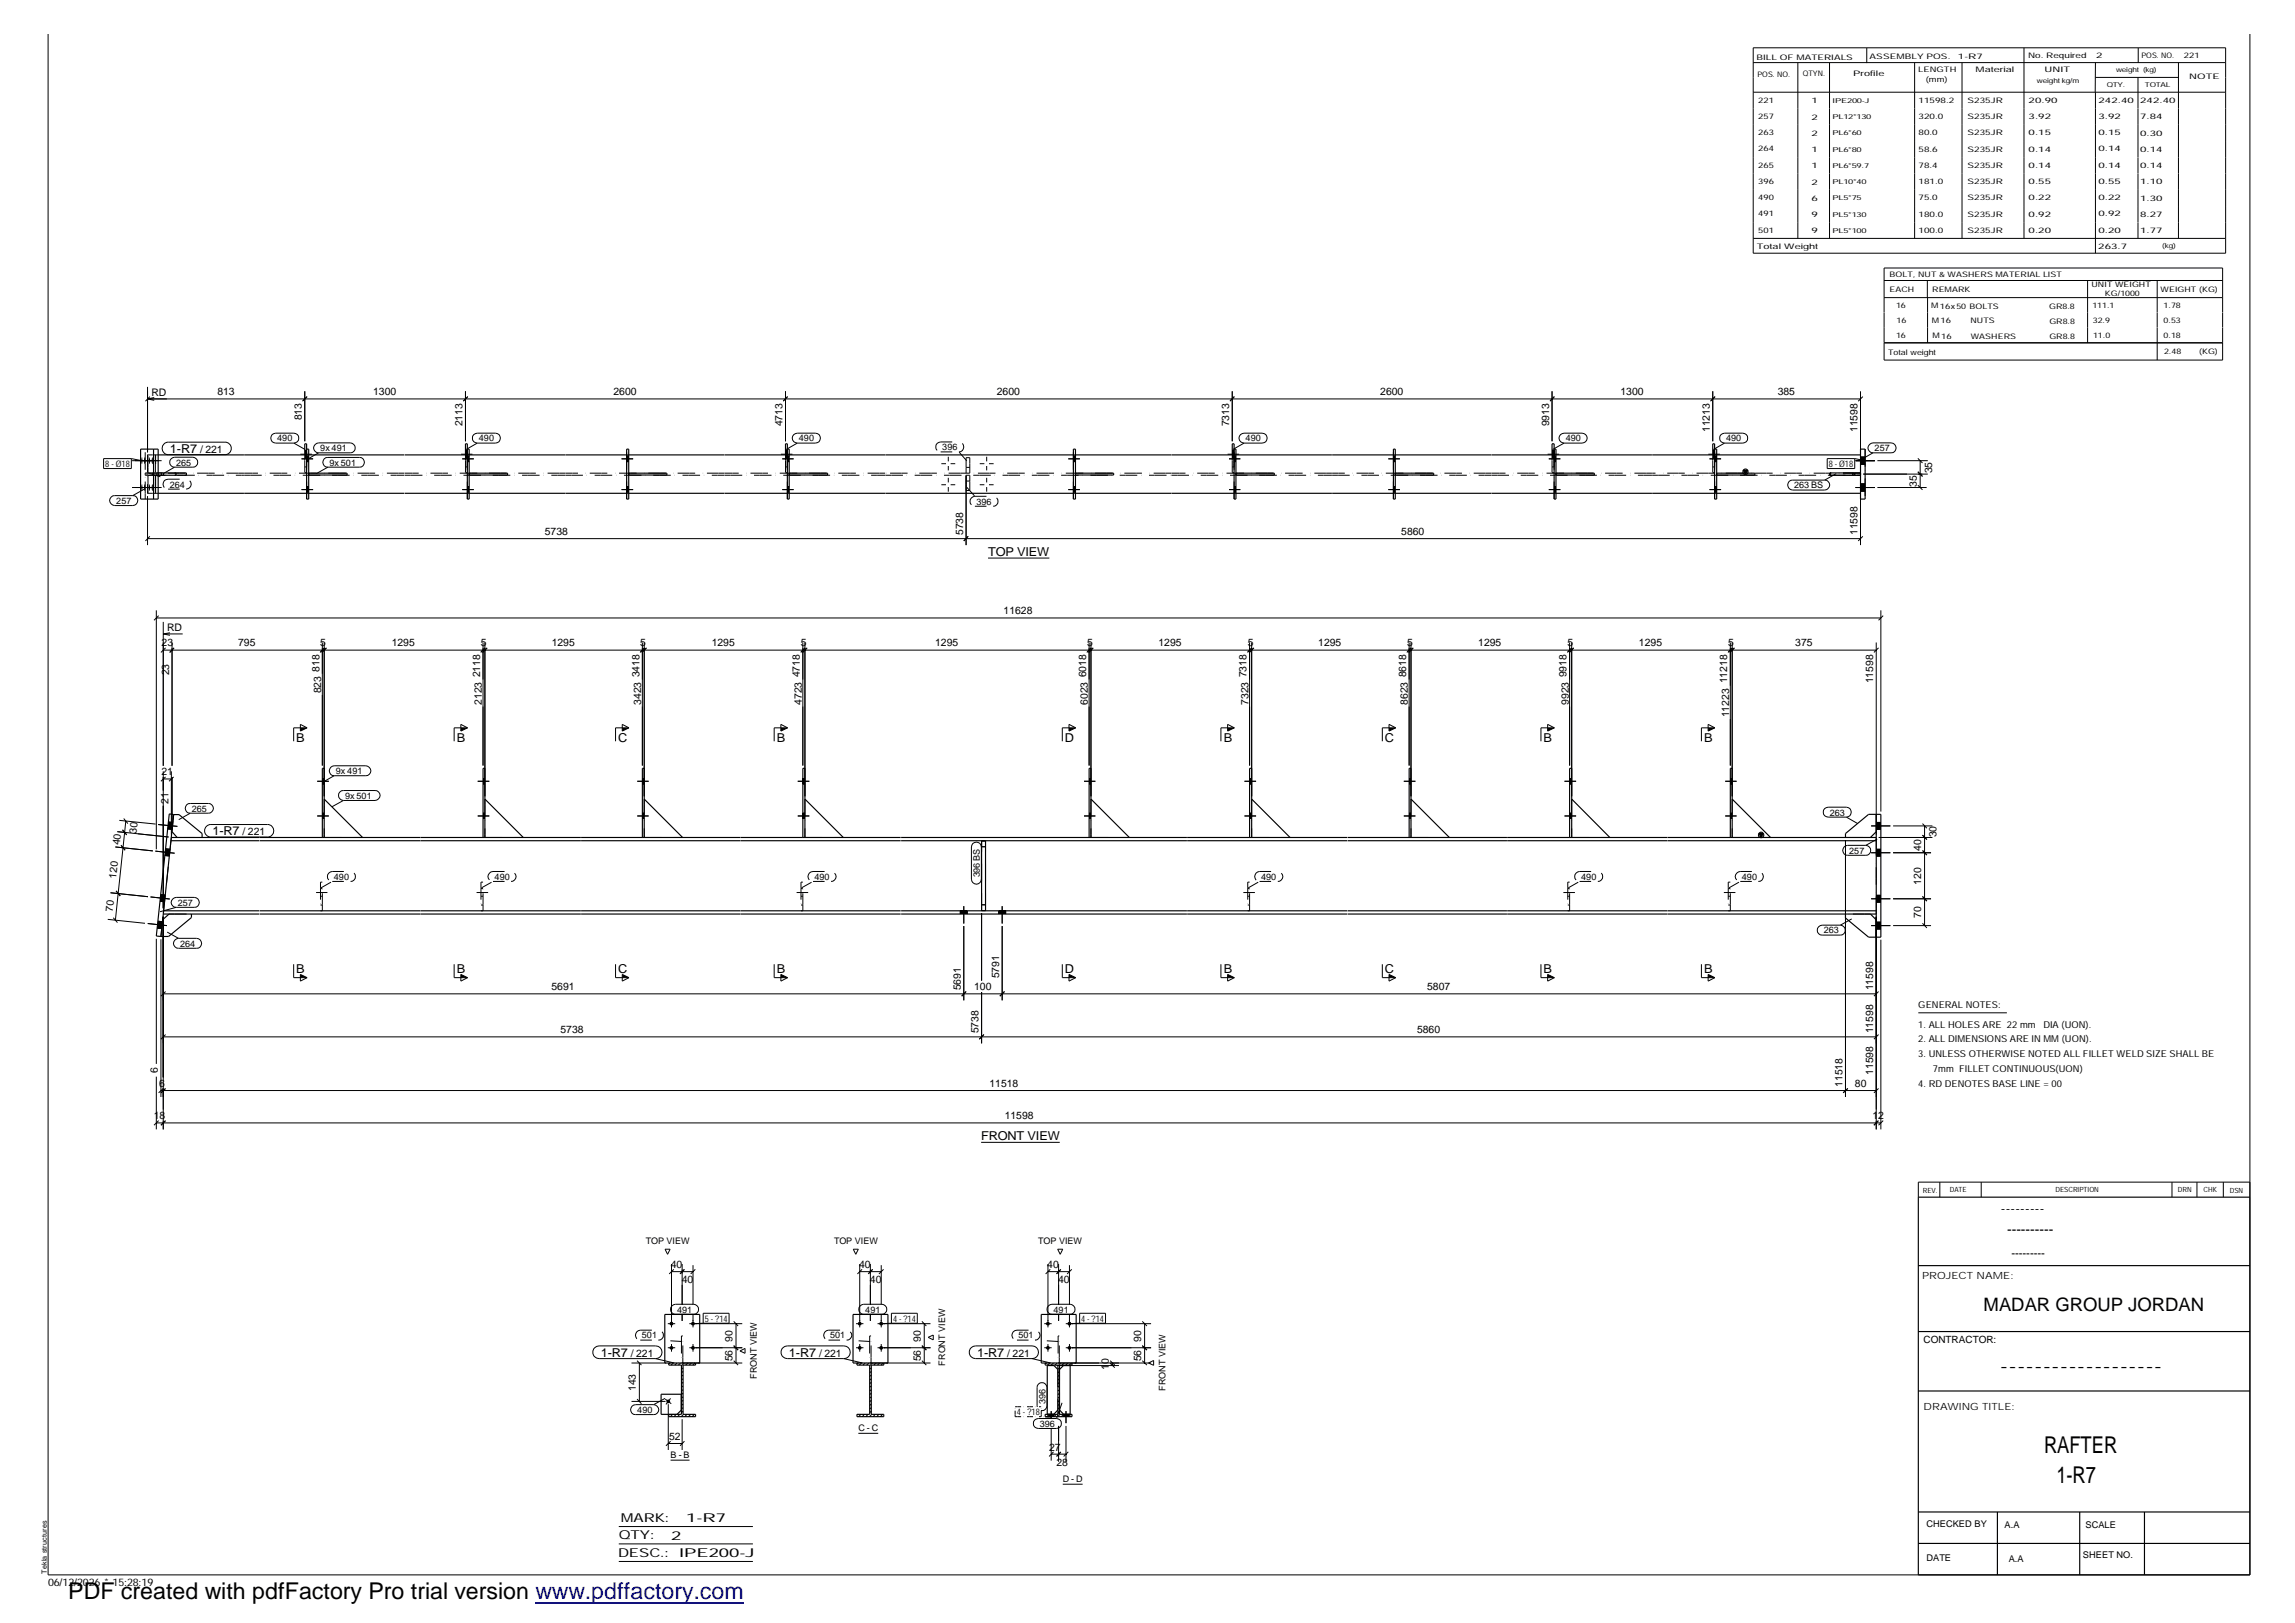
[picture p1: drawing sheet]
<svg xmlns="http://www.w3.org/2000/svg" width="420mm" height="297mm" viewBox="0 0 420 297" stroke-linecap="round" stroke-linejoin="round" font-family="sans-serif">
<defs><g id="words">
<g font-size="4.2">
<text x="374.2" y="265.9">RAFTER</text>
<text x="376.5" y="271.4">1-R7</text>
<text x="12.5" y="292.7">PDF created with pdfFactory Pro trial version www.pdffactory.com</text>
</g>
<text font-size="3.4" x="363.1" y="239.9">MADAR GROUP JORDAN</text>
<g font-size="2.5">
<text x="366.3" y="222.1">---------</text>
<text x="367.5" y="225.9">----------</text>
<text x="366.1" y="250.9">-------------------</text>
</g>
<g font-size="2.2">
<text x="31.1" y="82.9">1-R7</text>
<text x="180.9" y="101.8">TOP VIEW</text>
<text x="54.2" y="135.8">B</text>
<text x="83.7" y="135.8">B</text>
<text x="113.2" y="135.8">C</text>
<text x="142.2" y="135.8">B</text>
<text x="194.9" y="135.8">D</text>
<text x="224" y="135.8">B</text>
<text x="253.5" y="135.8">C</text>
<text x="282.6" y="135.8">B</text>
<text x="312" y="135.8">B</text>
<text x="38.9" y="152.9">1-R7</text>
<text x="54.2" y="178.1">B</text>
<text x="83.7" y="178.1">B</text>
<text x="113.2" y="178.1">C</text>
<text x="142.2" y="178.1">B</text>
<text x="194.9" y="178.1">D</text>
<text x="224" y="178.1">B</text>
<text x="253.5" y="178.1">C</text>
<text x="282.6" y="178.1">B</text>
<text x="312" y="178.1">B</text>
<text x="179.6" y="208.7">FRONT VIEW</text>
<text x="110" y="248.4">1-R7</text>
<text x="144.4" y="248.4">1-R7</text>
<text x="178.9" y="248.4">1-R7</text>
<text x="113.3" y="281.8">QTY:</text>
<text x="113.7" y="278.6">MARK:</text>
<text x="122.9" y="281.8">2</text>
<text x="125.6" y="278.6">1-R7</text>
<text x="113.2" y="285">DESC.:</text>
<text x="124.3" y="284.9">IPE200-J</text>
</g>
<text font-size="2.1" x="368.3" y="230.1">---------</text>
<g font-size="1.9">
<text x="27.7" y="72.4">RD</text>
<text x="39.8" y="72.3">813</text>
<text x="55.2" y="76.9" transform="rotate(-90 55.2 76.9)">813</text>
<text x="68.3" y="72.3">1300</text>
<text x="112.3" y="72.3">2600</text>
<text x="182.5" y="72.3">2600</text>
<text x="252.7" y="72.3">2600</text>
<text x="296.7" y="72.3">1300</text>
<text x="325.5" y="72.3">385</text>
<text x="36.6" y="82.9">/ 221</text>
<text x="84.7" y="78" transform="rotate(-90 84.7 78)">2113</text>
<text x="143.3" y="78" transform="rotate(-90 143.3 78)">4713</text>
<text x="225" y="78" transform="rotate(-90 225 78)">7313</text>
<text x="283.6" y="78" transform="rotate(-90 283.6 78)">9913</text>
<text x="313" y="79.1" transform="rotate(-90 313 79.1)">11213</text>
<text x="340.1" y="79.1" transform="rotate(-90 340.1 79.1)">11598</text>
<text x="350.9" y="89.1" transform="rotate(-90 350.9 89.1)">35</text>
<text x="353.7" y="86.6" transform="rotate(-90 353.7 86.6)">35</text>
<text x="99.7" y="97.9">5738</text>
<text x="176.3" y="97.9" transform="rotate(-90 176.3 97.9)">5738</text>
<text x="256.5" y="97.9">5860</text>
<text x="340.1" y="97.9" transform="rotate(-90 340.1 97.9)">11598</text>
<text x="183.7" y="112.4">11628</text>
<text x="29.6" y="118.3">23</text>
<text x="30.6" y="115.4">RD</text>
<text x="43.6" y="118.3">795</text>
<text x="58.6" y="118.3">5</text>
<text x="71.7" y="118.3">1295</text>
<text x="88.1" y="118.3">5</text>
<text x="101" y="118.3">1295</text>
<text x="117.2" y="118.3">5</text>
<text x="130.3" y="118.3">1295</text>
<text x="146.6" y="118.3">5</text>
<text x="171.2" y="118.3">1295</text>
<text x="199" y="118.3">5</text>
<text x="212.1" y="118.3">1295</text>
<text x="228.4" y="118.3">5</text>
<text x="241.3" y="118.3">1295</text>
<text x="257.6" y="118.3">5</text>
<text x="270.6" y="118.3">1295</text>
<text x="287" y="118.3">5</text>
<text x="300.1" y="118.3">1295</text>
<text x="316.4" y="118.3">5</text>
<text x="328.7" y="118.3">375</text>
<text x="30.9" y="123.6" transform="rotate(-90 30.9 123.6)">23</text>
<text x="58.5" y="122.9" transform="rotate(-90 58.5 122.9)">818</text>
<text x="87.9" y="124" transform="rotate(-90 87.9 124)">2118</text>
<text x="117.1" y="124" transform="rotate(-90 117.1 124)">3418</text>
<text x="146.4" y="124" transform="rotate(-90 146.4 124)">4718</text>
<text x="198.8" y="124" transform="rotate(-90 198.8 124)">6018</text>
<text x="228.2" y="124" transform="rotate(-90 228.2 124)">7318</text>
<text x="257.4" y="124" transform="rotate(-90 257.4 124)">8618</text>
<text x="286.8" y="124" transform="rotate(-90 286.8 124)">9918</text>
<text x="316.2" y="125.1" transform="rotate(-90 316.2 125.1)">11218</text>
<text x="342.9" y="125.1" transform="rotate(-90 342.9 125.1)">11598</text>
<text x="58.8" y="126.9" transform="rotate(-90 58.8 126.9)">823</text>
<text x="88.2" y="129" transform="rotate(-90 88.2 129)">2123</text>
<text x="117.4" y="129" transform="rotate(-90 117.4 129)">3423</text>
<text x="146.8" y="129" transform="rotate(-90 146.8 129)">4723</text>
<text x="199.2" y="129" transform="rotate(-90 199.2 129)">6023</text>
<text x="228.6" y="129" transform="rotate(-90 228.6 129)">7323</text>
<text x="257.8" y="129" transform="rotate(-90 257.8 129)">8623</text>
<text x="287.2" y="129" transform="rotate(-90 287.2 129)">9923</text>
<text x="316.6" y="131.3" transform="rotate(-90 316.6 131.3)">11223</text>
<text x="29.5" y="141.9">21</text>
<text x="30.8" y="147.2" transform="rotate(-90 30.8 147.2)">21</text>
<text x="21.9" y="154.7" transform="rotate(-84 21.9 154.7)">40</text>
<text x="25" y="152.6" transform="rotate(-84 25 152.6)">30</text>
<text x="44.4" y="152.9">/ 221</text>
<text x="351.7" y="155.8" transform="rotate(-90 351.7 155.8)">40</text>
<text x="354.5" y="153.3" transform="rotate(-90 354.5 153.3)">30</text>
<text x="21.3" y="160.9" transform="rotate(-84 21.3 160.9)">120</text>
<text x="351.7" y="161.9" transform="rotate(-90 351.7 161.9)">120</text>
<text x="20.7" y="166.9" transform="rotate(-84 20.7 166.9)">70</text>
<text x="351.7" y="168" transform="rotate(-90 351.7 168)">70</text>
<text x="182.9" y="179.1" transform="rotate(-90 182.9 179.1)">5791</text>
<text x="101" y="181.3">5691</text>
<text x="175.9" y="181.3" transform="rotate(-90 175.9 181.3)">5691</text>
<text x="178.4" y="181.3">100</text>
<text x="261.3" y="181.3">5807</text>
<text x="342.9" y="181.3" transform="rotate(-90 342.9 181.3)">11598</text>
<text x="102.6" y="189.1">5738</text>
<text x="179.2" y="189.1" transform="rotate(-90 179.2 189.1)">5738</text>
<text x="259.4" y="189.1">5860</text>
<text x="342.9" y="189.1" transform="rotate(-90 342.9 189.1)">11598</text>
<text x="28.9" y="196.4" transform="rotate(-90 28.9 196.4)">6</text>
<text x="342.9" y="196.8" transform="rotate(-90 342.9 196.8)">11598</text>
<text x="29.1" y="199">6</text>
<text x="181.1" y="199">11518</text>
<text x="337.3" y="199" transform="rotate(-90 337.3 199)">11518</text>
<text x="339.6" y="199">80</text>
<text x="28.2" y="204.8">18</text>
<text x="183.9" y="204.8">11598</text>
<text x="342.8" y="204.8">12</text>
<text x="122.8" y="232.1">40</text>
<text x="157.3" y="232.1">40</text>
<text x="191.7" y="232.1">40</text>
<text x="124.8" y="234.9">40</text>
<text x="159.3" y="234.9">40</text>
<text x="193.7" y="234.9">40</text>
<text x="134.1" y="245.6" transform="rotate(-90 134.1 245.6)">90</text>
<text x="168.6" y="245.6" transform="rotate(-90 168.6 245.6)">90</text>
<text x="208.9" y="245.6" transform="rotate(-90 208.9 245.6)">90</text>
<text x="115.5" y="248.4">/ 221</text>
<text x="134.1" y="249.2" transform="rotate(-90 134.1 249.2)">56</text>
<text x="149.9" y="248.4">/ 221</text>
<text x="168.6" y="249.2" transform="rotate(-90 168.6 249.2)">56</text>
<text x="184.4" y="248.4">/ 221</text>
<text x="203" y="250.8" transform="rotate(-90 203 250.8)">10</text>
<text x="208.9" y="249.2" transform="rotate(-90 208.9 249.2)">56</text>
<text x="116.4" y="254.6" transform="rotate(-90 116.4 254.6)">143</text>
<text x="122.5" y="263.5">52</text>
<text x="192.1" y="265.5">27</text>
<text x="193.4" y="268.3">28</text>
<text x="8.8" y="290.2">06/12/2026 * 15:28:19</text>
</g>
<g font-size="1.8">
<text x="351.9" y="234.1">PROJECT NAME:</text>
<text x="352.2" y="245.8">CONTRACTOR:</text>
<text x="352.2" y="258.1">DRAWING TITLE:</text>
</g>
<g font-size="1.7">
<text x="50.8" y="80.8">490</text>
<text x="58.6" y="82.6">9x 491</text>
<text x="87.7" y="80.8">490</text>
<text x="146.3" y="80.8">490</text>
<text x="172.5" y="82.4">396</text>
<text x="228" y="80.8">490</text>
<text x="286.6" y="80.8">490</text>
<text x="316" y="80.8">490</text>
<text x="343.2" y="82.6">257</text>
<text x="19.3" y="85.5">8- Ø18</text>
<text x="31.1" y="89.2">264</text>
<text x="32.3" y="85.2">265</text>
<text x="60.3" y="85.2">9x 501</text>
<text x="328.5" y="89.4">263 BS</text>
<text x="334.8" y="85.5">8- Ø18</text>
<text x="21.3" y="92.2">257</text>
<text x="178.8" y="92.4">396</text>
<text x="61.5" y="141.7">9x 491</text>
<text x="35.1" y="148.6">265</text>
<text x="63.2" y="146.2">9x 501</text>
<text x="335" y="149.3">263</text>
<text x="61.1" y="161">490</text>
<text x="90.6" y="161">490</text>
<text x="149.1" y="161">490</text>
<text x="179.4" y="160.6" transform="rotate(-90 179.4 160.6)">396 BS</text>
<text x="230.9" y="161">490</text>
<text x="289.5" y="161">490</text>
<text x="318.9" y="161">490</text>
<text x="338.5" y="156.2">257</text>
<text x="32.6" y="165.8">257</text>
<text x="33" y="173.3">264</text>
<text x="333.9" y="170.8">263</text>
<text x="351.2" y="184.6">GENERAL NOTES:</text>
<text x="351.2" y="190.8">2. ALL DIMENSIONS ARE IN MM(UON).</text>
<text x="351.2" y="188.1">1. ALL HOLES ARE 22 mm</text>
<text x="374.1" y="188.1">DIA (UON).</text>
<text x="351.2" y="193.5">3. UNLESS OTHERWISE NOTED ALL FILLET WELD SIZE SHALL BE</text>
<text x="353.9" y="196.2">7mm FILLET CONTINUOUS(UON)</text>
<text x="351.2" y="198.9">4. RD DENOTES BASE LINE = 00</text>
<text x="118.2" y="227.7">TOP VIEW</text>
<text x="152.7" y="227.7">TOP VIEW</text>
<text x="190.1" y="227.7">TOP VIEW</text>
<text x="117.5" y="245">501</text>
<text x="124" y="240.2">491</text>
<text x="129" y="241.9">5- ?14</text>
<text x="152" y="245">501</text>
<text x="158.4" y="240.2">491</text>
<text x="163.5" y="241.9">4- ?14</text>
<text x="186.4" y="245">501</text>
<text x="192.9" y="240.2">491</text>
<text x="198" y="241.9">4- ?14</text>
<text x="173" y="249.9" transform="rotate(-90 173 249.9)">FRONT VIEW</text>
<text x="138.6" y="252.4" transform="rotate(-90 138.6 252.4)">FRONT VIEW</text>
<text x="191.4" y="257" transform="rotate(-90 191.4 257)">396</text>
<text x="213.4" y="254.6" transform="rotate(-90 213.4 254.6)">FRONT VIEW</text>
<text x="116.7" y="258.6">490</text>
<text x="157.1" y="262">C - C</text>
<text x="186.1" y="259">4- ?18</text>
<text x="190.4" y="261.1">396</text>
<text x="122.8" y="266.9">B - B</text>
<text x="194.6" y="271.3">D - D</text>
<text x="352.7" y="279.5">CHECKED BY</text>
<text x="367" y="279.6">A.A</text>
<text x="381.8" y="279.7">SCALE</text>
<text x="352.7" y="285.7">DATE</text>
<text x="367.7" y="285.9">A.A</text>
<text x="381.3" y="285.1">SHEET NO.</text>
</g>
<g font-size="1.4">
<text x="321.6" y="10.9">BILL OF MATERIALS</text>
<text x="342.3" y="10.7">ASSEMBLY POS.</text>
<text x="358.4" y="10.7">1-R7</text>
<text x="371.3" y="10.6">No. Required</text>
<text x="383.8" y="10.6">2</text>
<text x="392" y="10.6">POS. NO.</text>
<text x="399.8" y="10.7">221</text>
<text x="321.7" y="14">POS. NO.</text>
<text x="330" y="14">QTYN.</text>
<text x="339.3" y="13.8">Profile</text>
<text x="351.2" y="13.2">LENGTH</text>
<text x="352.6" y="15">(mm)</text>
<text x="361.7" y="13.2">Material</text>
<text x="374.3" y="13.2">UNIT</text>
<text x="400.8" y="14.4">NOTE</text>
<text x="321.9" y="18.8">221</text>
<text x="321.9" y="21.7">257</text>
<text x="331.6" y="18.9">1</text>
<text x="331.6" y="21.9">2</text>
<text x="351.2" y="18.8">11598.2</text>
<text x="351.2" y="21.8">320.0</text>
<text x="360.2" y="18.8">S235JR</text>
<text x="360.2" y="21.8">S235JR</text>
<text x="371.4" y="18.9">20.90</text>
<text x="371.4" y="21.8">3.92</text>
<text x="384.2" y="18.8">242.40</text>
<text x="384.2" y="21.8">3.92</text>
<text x="391.8" y="18.9">242.40</text>
<text x="391.8" y="21.8">7.84</text>
<text x="321.9" y="24.8">263</text>
<text x="321.9" y="27.7">264</text>
<text x="331.6" y="24.8">2</text>
<text x="331.6" y="27.8">1</text>
<text x="351.2" y="24.8">80.0</text>
<text x="351.2" y="27.8">58.6</text>
<text x="360.2" y="24.8">S235JR</text>
<text x="360.2" y="27.8">S235JR</text>
<text x="371.4" y="24.8">0.15</text>
<text x="371.4" y="27.8">0.14</text>
<text x="384.2" y="24.8">0.15</text>
<text x="384.2" y="27.7">0.14</text>
<text x="391.8" y="24.8">0.30</text>
<text x="391.8" y="27.8">0.14</text>
<text x="321.9" y="30.7">265</text>
<text x="321.9" y="33.6">396</text>
<text x="331.6" y="30.8">1</text>
<text x="331.6" y="33.8">2</text>
<text x="351.2" y="30.7">78.4</text>
<text x="351.2" y="33.7">181.0</text>
<text x="360.2" y="30.7">S235JR</text>
<text x="360.2" y="33.7">S235JR</text>
<text x="371.4" y="30.8">0.14</text>
<text x="371.4" y="33.7">0.55</text>
<text x="384.2" y="30.7">0.14</text>
<text x="384.2" y="33.7">0.55</text>
<text x="391.8" y="30.8">0.14</text>
<text x="391.8" y="33.7">1.10</text>
<text x="321.9" y="36.6">490</text>
<text x="321.9" y="39.6">491</text>
<text x="331.6" y="36.7">6</text>
<text x="331.6" y="39.7">9</text>
<text x="351.2" y="36.7">75.0</text>
<text x="351.2" y="39.7">180.0</text>
<text x="360.2" y="36.6">S235JR</text>
<text x="360.2" y="39.7">S235JR</text>
<text x="371.4" y="36.7">0.22</text>
<text x="371.4" y="39.7">0.92</text>
<text x="384.2" y="36.6">0.22</text>
<text x="384.2" y="39.6">0.92</text>
<text x="391.8" y="36.7">1.30</text>
<text x="391.8" y="39.7">8.27</text>
<text x="321.6" y="45.6">Total Weight</text>
<text x="321.9" y="42.6">501</text>
<text x="331.6" y="42.7">9</text>
<text x="351.2" y="42.6">100.0</text>
<text x="360.2" y="42.6">S235JR</text>
<text x="371.4" y="42.7">0.20</text>
<text x="384.1" y="45.5">263.7</text>
<text x="384.2" y="42.6">0.20</text>
<text x="391.8" y="42.7">1.77</text>
<text x="345.9" y="53.5">EACH</text>
<text x="345.9" y="50.6">BOLT, NUT &amp; WASHERS MATERIAL LIST</text>
<text x="353.7" y="53.5">REMARK</text>
<text x="382.9" y="52.6">UNIT WEIGHT</text>
<text x="395.6" y="53.4">WEIGHT (KG)</text>
<text x="347.1" y="56.4">16</text>
<text x="347.2" y="59">16</text>
<text x="353.5" y="56.5">M16x50 BOLTS</text>
<text x="353.7" y="59.2">M16</text>
<text x="360.7" y="59.2">NUTS</text>
<text x="375.2" y="56.5">GR8.8</text>
<text x="375.2" y="59.3">GR8.8</text>
<text x="383.1" y="56.5">111.1</text>
<text x="383.2" y="59.1">32.9</text>
<text x="385.4" y="54.1">KG/1000</text>
<text x="396.1" y="56.4">1.78</text>
<text x="396.1" y="59.2">0.53</text>
<text x="345.7" y="64.9">Total weight</text>
<text x="347.1" y="61.9">16</text>
<text x="353.8" y="61.9">M16</text>
<text x="360.8" y="62">WASHERS</text>
<text x="375.2" y="62.1">GR8.8</text>
<text x="383.2" y="61.8">11.0</text>
<text x="396.1" y="61.9">0.18</text>
<text x="396.2" y="64.8">2.48</text>
<text x="402.6" y="64.7">(KG)</text>
</g>
<g font-size="1.3">
<text x="352" y="218.3">REV.</text>
<text x="357" y="218.2">DATE</text>
<text x="376.3" y="218.2">DESCRIPTION</text>
<text x="398.7" y="218.2">DRN</text>
<text x="403.4" y="218.2">CHK</text>
<text x="408.2" y="218.3">DSN</text>
<text x="8.6" y="288" transform="rotate(-90 8.6 288)">Tekla structures</text>
</g>
<g font-size="1.2">
<text x="372.9" y="15.2">weight kg/m</text>
<text x="385.7" y="15.9">QTY.</text>
<text x="387.4" y="13.2">weight (kg)</text>
<text x="392.7" y="15.9">TOTAL</text>
<text x="335.5" y="18.8">IPE200-J</text>
<text x="335.5" y="21.8">PL12*130</text>
<text x="335.5" y="24.8">PL6*60</text>
<text x="335.5" y="27.8">PL6*80</text>
<text x="335.5" y="30.7">PL6*59.7</text>
<text x="335.5" y="33.7">PL10*40</text>
<text x="335.5" y="36.7">PL5*75</text>
<text x="335.5" y="39.7">PL5*130</text>
<text x="335.5" y="42.6">PL5*100</text>
<text x="395.9" y="45.4">(kg)</text>
</g>
</g></defs>
<g fill="none" stroke="#000" stroke-width=".18">
<path d="M321 8.7h86.5v37.6h-86.5zM321 11.5h86.5M321 16.9h86.5M329.1 11.5v32.1M334.9 11.5v32.1M341.8 8.8v2.7M350.5 11.5v32.1M359.2 11.5v32.1M370.5 8.7v34.9M383.6 11.5v5.4M383.6 14.2h15.3M383.6 16.9v29.4"/>
<path d="M391.4 14.2v29.4M391.5 8.8v2.7M398.8 11.5v32.1M411.9 6.3v281.9h-403.1v-281.9M321 43.6h86.5M344.9 54.5h62M344.9 49.1h62v16.8h-62zM344.9 51.3h62M352.8 51.3v3.2M352.9 54.5v8.3M382.2 51.3v11.5M394.9 51.3v14.6"/>
<path d="M27 73h313.6M27 70.8v12M27 73l1.2 .3M27.4 72.6l-.8 .8M28.2 72.8l-1.2 .2M49.8 79.5l.7-.2h3.3a.91 .91 0 0 1 .9 .9 .91 .91 0 0 1-.9 .9h-3.3a.93 .93 0 0 1-.9-.6 .93 .93 0 0 1 .2-1zM55.8 71.6v9.2M56.2 72.6l-.8 .8M85.2 71.6v9.2M85.6 72.6l-.8 .8M86.7 79.5l.7-.2h3.3a.91 .91 0 0 1 .9 .9 .91 .91 0 0 1-.9 .9h-3.3a.91 .91 0 0 1-.9-.6 .91 .91 0 0 1 .2-1zM143.4 73.3l.8-.7-.8 .8"/>
<path d="M143.8 71.6v9.2M145.3 79.5l.7-.2h3.3a.91 .91 0 0 1 .9 .9 .91 .91 0 0 1-.9 .9h-3.3a.91 .91 0 0 1-.9-.6 .91 .91 0 0 1 .2-1zM225.2 73.3l.8-.7-.8 .8M225.6 71.6v9.2M227.1 79.5l.7-.2h3.3a.91 .91 0 0 1 .9 .9 .91 .91 0 0 1-.9 .9h-3.3a.91 .91 0 0 1-.9-.6 .91 .91 0 0 1 .2-1zM283.8 73.3l.8-.7-.8 .8M284.1 71.6v9.2M285.7 79.5l.6-.2h3.3a.91 .91 0 0 1 1 .9 .91 .91 0 0 1-1 .9h-3.3a.91 .91 0 0 1-.8-.6 .91 .91 0 0 1 .2-1zM313.6 71.6v9.2M314 72.6l-.9 .8M315.1 79.5l.6-.2h3.4a.91 .91 0 0 1 .9 .9 .91 .91 0 0 1-.9 .9h-3.4a.91 .91 0 0 1-.8-.6 .91 .91 0 0 1 .2-1zM340.6 71.6v11.2"/>
<path d="M341 72.6l-.8 .8M344.9 62.7h62M345 62.8h61.9M19 83.9h5v1.9h-5zM20.4 91l.6-.3h3.3a.91 .91 0 0 1 .9 .9 .91 .91 0 0 1-.9 .9h-3.3a.92 .92 0 0 1-.8-.5 .92 .92 0 0 1 .2-1zM24 83.9l2 .4M24.2 84.3h5.4M24.2 89.2h5.4M26.4 89.5l-2.1 1.2M27 98.6h313.6M27 90.8v9M27.4 98.2l-.8 .8"/>
<path d="M30 81.3l.6-.4h10.6a1.14 1.14 0 0 1 1.2 1.2 1.14 1.14 0 0 1-1.2 1.1h-10.4a1.14 1.14 0 0 1-1-.7 1.14 1.14 0 0 1 .2-1.2zM31.3 84l.7-.3h3.3a.91 .91 0 0 1 .9 .9 .91 .91 0 0 1-.9 .9h-3.3a.88 .88 0 0 1-.9-.5 .88 .88 0 0 1 .2-1zM32 85.5l-2.1 1.2M53.8 81.1l2.1 1.2M55 83.1h2.1M55.2 84h2.1M55.2 89.6h2.1M55.8 83.8h.3M55.8 82.5h.3M56.1 83.5h.4M56.1 84.5h.4M56.1 89.1h.4"/>
<path d="M56.1 90.1h.4M57.7 81.4l.6-.3h5.8a.91 .91 0 0 1 .9 .9 .91 .91 0 0 1-.9 .9h-5.8a.88 .88 0 0 1-.8-.6 .88 .88 0 0 1 .2-.9zM58.3 82.9l-2 1.2M59.4 84l.2-.2 .4-.1h5.8a.89 .89 0 0 1 .9 .9 .89 .89 0 0 1-.9 .9h-5.8a.91 .91 0 0 1-.8-.5 .91 .91 0 0 1 .2-1zM60 85.5l-2.1 1.2M84.4 83.1h2.1M84.6 84h2.1M84.6 89.6h2.1M85.2 83.8h.4M85.2 82.5h.4M85.6 83.5h.3M85.6 84.5h.3"/>
<path d="M85.6 89.1h.3M85.6 90.1h.3M87.4 81.1l-2.1 1.2M113.8 84h2.1M113.8 89.6h2.1M114.7 83.5h.4M114.7 84.5h.4M114.7 89.1h.4M114.7 90.1h.4M143 83.1h2.1M143.2 84h2.1M143.2 89.6h2.1"/>
<path d="M143.8 83.8h.3M143.8 82.5h.3M144.1 83.5h.4M144.1 84.5h.4M144.1 89.1h.4M144.1 90.1h.4M146 81.1l-2.1 1.2M172.3 84.9h.9M172.3 88.7h.9M173.6 83.6v.8M173.6 85.3v.8M173.6 87.4v.9"/>
<path d="M173.6 89.1v.9M174 84.9h.9M174 88.7h.9M176.9 87.1v12.7M177.2 98.2l-.8 .8M179.4 84.9h.8M179.4 88.7h.8M180.6 83.6v.8M180.6 85.3v.8M180.6 87.4v.9M180.6 89.1v.9M181.1 84.9h.8"/>
<path d="M181.1 88.7h.8M195.6 84h2.1M195.6 89.6h2.1M196.5 83.5h.4M196.5 84.5h.4M196.5 89.1h.4M196.5 90.1h.4M224.7 83.1h2.2M225 84h2.1M225 89.6h2.1M225.6 83.8h.3M225.6 82.5h.3"/>
<path d="M225.9 83.5h.4M225.9 84.5h.4M225.9 89.1h.4M225.9 90.1h.4M227.8 81.1l-2.1 1.2M254.2 84h2.1M254.2 89.6h2.1M255.1 83.5h.3M255.1 84.5h.3M255.1 89.1h.3M255.1 90.1h.3M283.3 83.1h2.2"/>
<path d="M283.5 84h2.2M283.5 89.6h2.2M284.1 83.8h.4M284.1 82.5h.4M284.5 83.5h.4M284.5 84.5h.4M284.5 89.1h.4M284.5 90.1h.4M286.3 81.1l-2.1 1.2M312.8 83.1h2.1M313 84h2.1M313 89.6h2.1"/>
<path d="M313.6 83.8h.3M313.6 82.5h.3M313.9 83.5h.4M313.9 84.5h.4M313.9 89.1h.4M313.9 90.1h.4M315.7 81.1l-2.1 1.2M327.5 88.1l.7-.2h5.9a.91 .91 0 0 1 .9 .9 .91 .91 0 0 1-.9 .9h-5.9a.94 .94 0 0 1-.8-.6 .94 .94 0 0 1 .1-1zM334.5 83.9h5.1v1.9h-5.1zM336.2 86.7l-2.1 1.2M339.6 83.9l1.9 .4M339.7 84.3h3.5"/>
<path d="M339.7 89.2h3.5M340.6 84.9h.9M340.6 83.7h.9M340.6 89.9h.9M340.6 88.6h.9M340.6 90.8v9M341 98.2l-.8 .8M341.1 86.8h11.8M342.3 81.4l.6-.3h3.3a.91 .91 0 0 1 .9 .9 .91 .91 0 0 1-.9 .9h-3.3a.88 .88 0 0 1-.8-.6 .88 .88 0 0 1 .2-.9zM342.9 82.9l-2.1 1.2M343.7 84.3h9.2M343.7 89.2h9"/>
<path d="M351.1 88.8l.9 .8M351.1 86.3l.9 .9M351.1 83.9l.9 .8M351.5 84.3v4.9M28.6 113.1h315.7M28.6 111.7v43.7M29 112.7l-.8 .8M29.9 113.8v26.4M29.9 119h313.6M29.9 116l1.2 .3M29.9 116h3.5M30.3 118.6l-.8 .8"/>
<path d="M31.1 115.8l-1.2 .2M31.5 117.6v22.6M31.9 118.6l-.8 .8 .7-.8M59 117.6v22.5M59.4 117.6v28.1M59.4 118.6l-.8 .8M59.8 118.6l-.9 .8M88.4 117.6v22.5M88.8 117.6v28.1M88.8 118.6l-.8 .8M88.8 118.6l-.7 .7M89.2 118.6l-.9 .8"/>
<path d="M117.6 117.6v22.5M117.9 117.6v28.1M118 118.6l-.8 .8M118.4 118.6l-.9 .8M147 117.6v22.5M147.4 118.6l-.8 .8M147.4 117.6v28.1M147.4 118.6l-.8 .7M147.8 118.6l-.9 .8 .8-.8M180.9 102.1h11.2M199.4 117.6v22.5M199.7 117.6v28.1"/>
<path d="M199.8 118.6l-.8 .8M200.2 118.6l-.9 .8M228.8 117.6v22.5M229.2 118.6l-.8 .8M229.2 117.6v28.1M229.2 118.6l-.8 .7M229.6 118.6l-.9 .8 .8-.8M258 117.6v22.5M258.3 117.6v28.1M258.4 118.6l-.8 .8M258.7 118.6l-.8 .8M287.4 117.6v22.5"/>
<path d="M287.7 117.6v28.1M287.8 118.6l-.9 .8M288.1 118.6l-.8 .8 .8-.8M316.8 117.6v22.5M317.1 118.6l-.7 .8M317.1 117.6v28.1M317.2 118.6l-.8 .7M317.5 118.6l-.8 .8M343.5 117.6v35.2M343.9 118.6l-.8 .8M344.3 111.7v36.8M344.8 112.7l-.9 .8"/>
<path d="M55 132.6l1.2 .6-1.2 .6zM56.2 133.2h-2.4v2.5M84.4 132.6l1.2 .6-1.2 .6zM85.6 133.2h-2.5v2.5M113.9 132.6l1.2 .6-1.2 .6zM115.1 133.2h-2.4v2.5M143 132.6l1.2 .6-1.2 .6zM144.2 133.2h-2.5v2.5M195.7 132.6l1.2 .6-1.2 .6zM196.9 133.2h-2.4v2.5M224.7 132.6l1.3 .6-1.3 .6zM226 133.2h-2.5v2.5"/>
<path d="M254.3 132.6l1.2 .6-1.2 .6zM255.5 133.2h-2.4v2.5M283.3 132.6l1.3 .6-1.3 .6zM284.6 133.2h-2.5v2.5M312.7 132.6l1.2 .6-1.2 .6zM313.9 133.2h-2.4v2.5M21.1 155l6.9 .7M21.4 152.2l1.8 .2M21.6 152.2l9.3 1M21.8 150.1l6.7 .7M22.1 154.7l.8 .9-.7-.8M22.4 151.9l.8 .9"/>
<path d="M22.6 149.8l.8 .9M23 150.3l-1.9 18.1M28.4 155.8l3.6 .4M29 150.9l3.5 .3M29.9 141.2v25M29.9 142.6h1.5M30.2 156.6l.8 .1M30.3 155.3l.9 .1M30.3 142.2l-.8 .8M30.7 151.7l.8 .1M30.8 150.4l.9 .1M31.4 141.2v11.6"/>
<path d="M31.5 142.2v9.5M31.8 142.2l-.9 .8M34.2 147.3l.3-.2h.3h3.3a.89 .89 0 0 1 1 .8 .89 .89 0 0 1-1 .9h-3.3a.91 .91 0 0 1-.8-.5 .91 .91 0 0 1 .2-1zM34.8 148.8l-2.1 1.2M38 151.1l.4-.2h10.6a1.14 1.14 0 0 1 1.1 1.1 1.14 1.14 0 0 1-1.1 1.2h-10.4a1.15 1.15 0 0 1-1.1-.8 1.15 1.15 0 0 1 .5-1.3zM58.1 149.3h2.1M58.1 143h2.1M59 148.8h.4M59 149.8h.4M59 142.5h.4M59 143.5h.4M60.5 140.4l.7-.2h5.8a.91 .91 0 0 1 .9 .9 .91 .91 0 0 1-.9 .9h-5.8a.91 .91 0 0 1-.8-.6 .91 .91 0 0 1 .1-1z"/>
<path d="M61.2 142l-2.1 1.2M62.2 144.9l.7-.2h5.8a.91 .91 0 0 1 .9 .9 .91 .91 0 0 1-.9 .9h-5.8a.92 .92 0 0 1-.9-.6 .92 .92 0 0 1 .2-1zM62.9 146.5l-2.1 1.1M87.5 149.3h2.1M87.5 143h2.1M88.4 148.8h.4M88.4 149.8h.4M88.4 142.5h.4M88.4 143.5h.4M116.7 149.3h2M116.7 143h2M117.6 148.8h.3"/>
<path d="M117.6 149.8h.3M117.6 142.5h.3M117.6 143.5h.3M146 149.3h2.2M146 143h2.2M147 148.8h.4M147 149.8h.4M147 142.5h.4M147 143.5h.4M178.1 154.4a.93 .93 0 0 1 1-.2 .93 .93 0 0 1 .6 .8v5.9a.91 .91 0 0 1-.9 .9 .91 .91 0 0 1-1-.9v-5.9zM198.5 149.3h2M198.5 143h2"/>
<path d="M199.4 148.8h.3M199.4 149.8h.3M199.4 142.5h.3M199.4 143.5h.3M227.8 149.3h2.2M227.8 143h2.2M228.8 148.8h.4M228.8 149.8h.4M228.8 142.5h.4M228.8 143.5h.4M257 149.3h2.1M257 143h2.1"/>
<path d="M258 148.8h.3M258 149.8h.3M258 142.5h.3M258 143.5h.3M286.4 149.3h2.1M286.4 143h2.1M287.4 148.8h.3M287.4 149.8h.3M287.4 142.5h.3M287.4 143.5h.3M315.8 149.3h2.1M315.8 143h2.1"/>
<path d="M316.8 148.8h.3M316.8 149.8h.3M316.8 142.5h.3M316.8 143.5h.3M334.1 148l.6-.3h3.3a.91 .91 0 0 1 .9 .9 .91 .91 0 0 1-.9 .9h-3.3a.91 .91 0 0 1-.9-.5 .91 .91 0 0 1 .3-1zM337.6 155l.6-.3h3.4a.91 .91 0 0 1 .9 .9 .91 .91 0 0 1-.9 .9h-3.4a.91 .91 0 0 1-.8-.5 .91 .91 0 0 1 .2-1zM337.9 153.7v47.1M338 149.5l2.1 1.2M342.6 151.2h3.5M342.6 156.1h3.5M343.5 151.8h.8M343.5 150.5h.8"/>
<path d="M343.5 156.7h.8M343.5 155.4h.8M343.7 153.6l-2.1 1.1M344 153.3h9.8M346.6 151.2h7.2M346.6 156.1h6.9M352 155.6l.8 .9-.8-.8M352 152.9l.8 .8M352 150.7l.8 .9M352.3 151.2v18.2M19.7 168.3l6.8 .7M20.2 163.4l6.9 .7"/>
<path d="M20.7 168l.8 .9M21.3 163.1l.7 .9M27.1 169l3.5 .4M27.6 164.2l3.5 .3M28.6 171.8v22.9M28.8 169.9l.8 .1M28.9 168.6l.8 .1M29.3 165h.8M29.4 163.7l.9 .1M29.5 171.9v28.9M29.9 167.8v38.9M30.6 170.6l2.1 1.1"/>
<path d="M31.6 164.5l.7-.3h3.3a.91 .91 0 0 1 .9 .9 .91 .91 0 0 1-.9 1h-3.3a.88 .88 0 0 1-.9-.6 .88 .88 0 0 1 .2-1zM32 172l.7-.3h3.3a.91 .91 0 0 1 .9 .9 .91 .91 0 0 1-.9 1h-3.3a.88 .88 0 0 1-.9-.6 .88 .88 0 0 1 .2-1zM32.3 166.1l-3 .8M53.8 176.5v2.4h2.4M55 178.3l1.2 .6-1.2 .7zM83.1 176.5v2.4h2.5M84.4 178.3l1.2 .6-1.2 .7zM112.7 176.5v2.4h2.4M113.9 178.3l1.2 .6-1.2 .7zM141.7 176.5v2.4h2.5M143 178.3l1.2 .6-1.2 .7zM175.8 166.7v.6"/>
<path d="M176.4 165.8v3.2M176.4 169.5v13.6M177.1 166.7v.6M179.7 167.1v12.4M182.8 166.7v.6M183.5 165.8v3.2M183.5 169.5v13.6M184.1 166.7v.6M194.5 176.5v2.4h2.4M195.7 178.3l1.2 .6-1.2 .7zM223.5 176.5v2.4h2.5M224.7 178.3l1.3 .6-1.3 .7z"/>
<path d="M253.1 176.5v2.4h2.4M254.3 178.3l1.2 .6-1.2 .7zM282.1 176.5v2.4h2.5M283.3 178.3l1.3 .6-1.3 .7zM311.5 176.5v2.4h2.4M312.7 178.3l1.2 .6-1.2 .7zM333 169.6l.6-.3h3.3a.91 .91 0 0 1 .9 .9 .91 .91 0 0 1-.9 .9h-3.3a.88 .88 0 0 1-.9-.5 .88 .88 0 0 1 .3-1zM339 168.2l-2.1 1.1M342.6 164.5h3.5M342.6 169.4h3.5M343.5 165.1h.8M343.5 163.9h.8"/>
<path d="M343.5 170h.8M343.5 168.8h.8M343.5 167.8v38.9M344.3 172v34.7M346.6 164.5h6.9M346.6 169.4h6.9M352 169l.8 .8M352 164.1l.8 .8M28.6 197v9.7M29.5 199.6h314M29.9 199.2l-.9 .8M29.9 189.8h313.6"/>
<path d="M29.9 181.9h313.6M30.3 199.2l-.8 .8 .8-.8M30.3 189.3l-.8 .9M30.3 181.5l-.8 .8M176.9 181.5l-.8 .8M179.7 181.6v9.4M180.1 189.3l-.8 .9M183.9 181.5l-.9 .8M338.3 199.2l-.9 .8M343.9 199.2l-.8 .8M343.9 189.3l-.8 .9M343.9 181.5l-.8 .8"/>
<path d="M351.2 185.4h16.2M28.6 205.5h315.7M29 205.1l-.8 .8M30.3 205.1l-.8 .8M179.6 209.1h14.4M343.9 205.1l-.8 .8 .7-.8M344.8 205.1l-.9 .8M355.1 216.4v2.7M362.7 216.4v2.7M397.6 216.4v2.7M402.2 216.4v2.7M407 216.4v2.7"/>
<path d="M411.9 216.4h-60.7v2.7M121.8 228.6h.9l-.5 1zM122.9 231.3v11.6M122.9 232.7h4M123 239l.7-.3h3.3a.91 .91 0 0 1 .9 .9 .91 .91 0 0 1-.9 .9h-3.3a.88 .88 0 0 1-.9-.5 .88 .88 0 0 1 .2-1zM123.4 232.3l-.9 .9M124.9 231.3v7.5M125.3 232.4l-.8 .7M125.3 232.3l-.8 .8M126.9 231.5v7.3M127.3 232.3l-.9 .9M156.2 228.6h.9l-.4 1z"/>
<path d="M157.4 231.3v11.6M157.4 232.7h3.9M157.5 239l.6-.3h3.4a.91 .91 0 0 1 .8 .9 .91 .91 0 0 1-.8 .9h-3.4a.88 .88 0 0 1-.8-.5 .88 .88 0 0 1 .2-1zM157.8 232.3l-.8 .9M159.3 231.3v7.5M159.7 232.4l-.7 .7M159.8 232.3l-.8 .8M161.3 231.5v7.3M161.8 232.3l-.9 .9M191.9 231.3v11.6M191.9 232.7h3.9M191.9 239l.7-.3h3.3a.91 .91 0 0 1 .9 .9 .91 .91 0 0 1-.9 .9h-3.3a.88 .88 0 0 1-.9-.5 .88 .88 0 0 1 .2-1z"/>
<path d="M192.3 232.3l-.9 .9M193.6 228.6h1l-.5 1zM193.8 231.3v7.5M194.2 232.4l-.8 .7M194.2 232.3l-.7 .8M195.8 231.5v7.3M196.2 232.3l-.8 .9M108.7 246.8l.6-.4 .4-.1h10.3a1.16 1.16 0 0 1 1.2 1.2 1.16 1.16 0 0 1-1.2 1.2h-10.3a1.16 1.16 0 0 1-1-1.9zM115.6 249.5h6.4M115.6 256.5h6.2M115.7 257.4l.7-.3h3.3a.91 .91 0 0 1 .9 .9 .91 .91 0 0 1-.9 .9h-3.3a.91 .91 0 0 1-.9-.5 .91 .91 0 0 1 .2-1zM116.6 256.1l.8 .8"/>
<path d="M116.6 249l.8 .8M117.1 249.5v7M120 248.7l3.4 .8M121.8 255.9l-2.1 1.2M121.8 256.1l1.1 .8M122.3 246.7h1.3M122.3 242.3h1.3M122.3 257v8.4M122.5 258.9h-.1M122.6 249.5l-.2 .1M122.8 255.9l-.9 1.1M122.9 246v1.4"/>
<path d="M123.1 258.9l-.4 .4M123.3 249.5l-.4 .3M123.8 258.9l-.4 .4M124 249.5l-.5 .3M124.5 258.9l-.5 .4M124.6 249.5l-.4 .3M124.9 240.5v1.3M124.9 259.7v5.7M125.1 258.3l-.3 .3M125.1 257.6l-.3 .3M125.1 256.9l-.3 .3M125.1 256.3l-.3 .3"/>
<path d="M125.1 255.6l-.3 .3M125.1 255l-.3 .3M125.1 254.3l-.3 .3M125.1 253.6l-.3 .3M125.1 253l-.3 .3M125.1 252.3l-.3 .3M125.1 251.7l-.3 .2M125.1 251l-.3 .3M125.1 250.3l-.3 .3M125.1 258.9l-.4 .4M125.3 249.5l-.5 .5M125.8 258.9l-.5 .4"/>
<path d="M125.9 249.5l-.4 .3M126.2 246.7h9.7M126.2 242.3h9.7M126.4 258.9l-.4 .4M126.6 249.5l-.4 .3M126.9 240.5v2.4M126.9 246v1.4M127.1 258.9l-.4 .4M127.3 249.5l-.5 .3M127.8 249.5h8.1M128.7 240.4h4.8v1.8h-4.8zM128.7 242.2l-1.8 .1"/>
<path d="M134.3 249l.8 .8M134.3 246.3l.8 .8M134.3 241.8l.8 .9M134.7 242.3v7.2M135.5 247.3l.9-.5v.9zM143.2 246.8l.5-.4 .4-.1h10.4a1.16 1.16 0 0 1 1.2 1.2 1.16 1.16 0 0 1-1.2 1.2h-10.4a1.16 1.16 0 0 1-.9-1.9zM154.5 248.7l3.4 .8M156.7 246.7h1.4M156.7 242.3h1.4M156.9 258.9h.1M157.1 249.5l-.2 .1M157.4 246v1.4"/>
<path d="M157.6 258.9l-.4 .4M157.7 249.5l-.4 .3M158.2 258.9l-.3 .4M158.4 249.5l-.4 .3M158.9 258.9l-.4 .4M159 249.5l-.3 .3M159.3 240.5v1.3M159.5 258.3l-.3 .3M159.5 257.6l-.3 .3M159.5 256.9l-.3 .3M159.5 256.3l-.3 .3M159.5 255.6l-.3 .3"/>
<path d="M159.5 255l-.3 .3M159.5 254.3l-.3 .3M159.5 253.6l-.3 .3M159.5 253l-.3 .3M159.5 252.3l-.3 .3M159.5 251.7l-.3 .2M159.5 251l-.3 .3M159.5 250.3l-.3 .3M159.6 258.9l-.4 .4M159.7 249.5l-.5 .5M160.2 258.9l-.3 .4M160.4 249.5l-.4 .3"/>
<path d="M160.7 246.7h9.6M160.7 242.3h9.6M160.9 258.9l-.4 .4M161 249.5l-.3 .3M161.3 240.5v2.4M161.3 246v1.4M161.6 258.9l-.4 .4M161.7 249.5l-.4 .3M162.3 249.5h8M163.2 240.4h4.7v1.8h-4.7zM163.2 242.2l-1.9 .1M168.8 249l.8 .8"/>
<path d="M168.8 246.3l.8 .8M168.8 241.8l.8 .9M169.2 242.3v7.2M169.9 244.8l1-.5v.9zM177.6 246.8l.6-.4 .4-.1h10.3a1.16 1.16 0 0 1 1.2 1.2 1.16 1.16 0 0 1-1.2 1.2h-10.3a1.16 1.16 0 0 1-1-1.9zM188.9 248.7l3.5 .8M189.4 259.9l.7-.3h3.3a.91 .91 0 0 1 .9 .9 .91 .91 0 0 1-.9 .9h-3.3a.91 .91 0 0 1-.9-.5 .91 .91 0 0 1 .2-1zM189.9 257.5v-3.6a.91 .91 0 0 1 .9-.8 .91 .91 0 0 1 .9 .8v3.4a.9 .9 0 0 1-1.1 .8M191.2 246.7h1.3M191.2 242.3h1.3M191.4 258.9h-.1M191.6 249.5l-.3 .1"/>
<path d="M191.6 259.3l.5-.4-.1 .4M191.9 246v1.4M192.2 249.5l-.4 .3M192.4 258.3v1.4M192.7 258.9l-.4 .4M192.9 249.5l-.5 .3M192.9 258.9v.4M193.4 258.9l-.4 .4M193.4 249.9h11.5M193.5 249.5l-.4 .3M193.8 240.5v1.3M194 258.3l-.3 .3"/>
<path d="M194 257.6l-.3 .3M194 256.9l-.3 .3M194 256.3l-.3 .3M194 255.6l-.3 .3M194 255l-.3 .3M194 254.3l-.3 .3M194 253.6l-.3 .3M194 253l-.3 .3M194 252.3l-.3 .3M194 251.7l-.3 .2M194 251l-.3 .3M194 250.3l-.3 .3"/>
<path d="M194.1 258.9l-.5 .4M194.2 249.5l-.5 .5M194.4 256.7l-1 2.9M194.7 258.9l-.4 .4M194.7 258.9v.4M194.9 249.5l-.5 .3M195.1 246.7h15.6M195.1 242.3h15.6M195.2 258.3v2.2M195.4 258.9l-.5 .4M195.5 249.5l-.4 .3M195.6 258.9v.4l.4-.4"/>
<path d="M195.8 240.5v2.4M195.8 246v1.4M196.2 249.5l-.5 .3M196.8 249.5h13.9M197.7 240.4h4.7v1.8h-4.7zM197.7 242.2l-1.9 .1M203.2 249.5l.9 .8M203.2 249l.9 .8M203.7 249.5v.4M209.1 249l.9 .8M209.1 246.3l.9 .8M209.1 241.8l.9 .9"/>
<path d="M209.5 242.3v7.2M210.3 249.5l.9-.5v.9zM113.3 279.4h24.5M122.3 264.2h2.6M122.8 263.8l-.9 .8M122.8 267.2h3.4M125.3 263.8l-.8 .8M157.1 262.3h3.7M192.4 261.4v5.9M192.4 266.1h2.8M192.9 265.7l-.8 .9M193.8 261v6.5"/>
<path d="M194.2 265.8l-.8 .8M194.2 265.7l-.7 .8M194.6 271.6h3.6M195.2 261v6.5M195.6 265.7l-.9 .9M113.3 282.6h24.5M113.3 285.8h24.5"/>
</g>
<g fill="none" stroke="#000" stroke-width=".18" stroke-dasharray="2.1 2.1" stroke-linecap="butt">
<path d="M27.3 86.6l3.5 1.1M30.8 89.5h3.3M30.8 87.7h3.3M30.8 87.7a.91 .91 0 0 0-1 .9 .91 .91 0 0 0 1 .9M34.1 89.5a.91 .91 0 0 0 .9-.9 .91 .91 0 0 0-.9-.9M172.2 82.7h3.4M172.2 80.9h3.4M172.2 80.9a.91 .91 0 0 0-.9 .9 .91 .91 0 0 0 .9 .9M175.6 82.7a.91 .91 0 0 0 .8-.9 .91 .91 0 0 0-.8-.9M177 89.2l1.5 1.6M177 84.4l-1.4-1.7M178.5 92.7h3.3"/>
<path d="M178.5 90.8h3.3M178.5 90.8a.91 .91 0 0 0-.9 .9 .91 .91 0 0 0 .9 1M181.8 92.7a.91 .91 0 0 0 .9-1 .91 .91 0 0 0-.9-.9M60.8 159.5h3.4M60.8 159.5a.91 .91 0 0 0-.9 .9 .91 .91 0 0 0 .9 .9M90.3 159.5h3.3M90.3 159.5a.91 .91 0 0 0-1 .9 .91 .91 0 0 0 1 .9M148.8 159.5h3.3M148.8 159.5a.91 .91 0 0 0-.9 .9 .91 .91 0 0 0 .9 .9M230.6 159.5h3.3M230.6 159.5a.91 .91 0 0 0-.9 .9 .91 .91 0 0 0 .9 .9M289.2 159.5h3.3"/>
<path d="M289.2 159.5a.91 .91 0 0 0-.9 .9 .91 .91 0 0 0 .9 .9M318.6 159.5h3.3M318.6 159.5a.91 .91 0 0 0-.9 .9 .91 .91 0 0 0 .9 .9M58.8 162.5l2-1.2M59 164h-.3M59 162.6h-.3M59.9 163.4h-2M60.8 161.3h3.4M64.2 161.3a.91 .91 0 0 0 .9-.9 .91 .91 0 0 0-.9-.9M88.1 162.5l2.2-1.2M88.4 164h-.3M88.4 162.6h-.3"/>
<path d="M89.4 163.4h-2.2M90.3 161.3h3.3M93.6 161.3a.91 .91 0 0 0 .9-.9 .91 .91 0 0 0-.9-.9M146.7 162.5l2.1-1.2M147 164h-.4M147 162.6h-.4M148 163.4h-2.2M148.8 161.3h3.3M152.1 161.3a.91 .91 0 0 0 1-.9 .91 .91 0 0 0-1-.9M228.5 162.5l2.1-1.2M228.8 164h-.4M228.8 162.6h-.4"/>
<path d="M229.7 163.4h-2.1M230.6 161.3h3.3M233.9 161.3a.91 .91 0 0 0 1-.9 .91 .91 0 0 0-1-.9M287.1 162.5l2.1-1.2M287.4 164h-.4M287.4 162.6h-.4M288.3 163.4h-2.1M289.2 161.3h3.3M292.5 161.3a.91 .91 0 0 0 .9-.9 .91 .91 0 0 0-.9-.9M316.5 162.5l2.1-1.2M316.8 164h-.4M316.8 162.6h-.4"/>
<path d="M317.7 163.4h-2.1M318.6 161.3h3.3M321.9 161.3a.91 .91 0 0 0 .9-.9 .91 .91 0 0 0-.9-.9M117.2 245.3h3.4M117.2 243.4h3.4M117.2 243.4a.91 .91 0 0 0-.9 1 .91 .91 0 0 0 .9 .9M120.6 245.3a.91 .91 0 0 0 .9-.9 .91 .91 0 0 0-.9-1M124.8 245.5l-4.2-.2M151.7 245.3h3.3M151.7 243.4h3.3M151.7 243.4a.91 .91 0 0 0-.9 1 .91 .91 0 0 0 .9 .9M155 245.3a.91 .91 0 0 0 1-.9 .91 .91 0 0 0-1-1"/>
<path d="M159.3 245.5l-4.3-.2M186.2 245.3h3.3M186.2 243.4h3.3M186.2 243.4a.91 .91 0 0 0-.9 1 .91 .91 0 0 0 .9 .9M189.5 245.3a.91 .91 0 0 0 .9-.9 .91 .91 0 0 0-.9-1M193.8 245.5l-4.3-.2"/>
</g>
<g fill="#000">
<path d="M319.2 86.1h.8l-.4 .7zM55 133.2h1.2l-1.2 .6zM84.4 133.2h1.2l-1.2 .6zM113.9 133.2h1.2l-1.2 .6zM143 133.2h1.2l-1.2 .6zM195.7 133.2h1.2l-1.2 .6zM224.7 133.2h1.3l-1.3 .6zM254.3 133.2h1.2l-1.2 .6zM283.3 133.2h1.3l-1.3 .6zM312.7 133.2h1.2l-1.2 .6zM322 152.6h.8l-.4 .7zM55 178.3l1.2 .6h-1.2z"/>
<path d="M84.4 178.3l1.2 .6h-1.2zM113.9 178.3l1.2 .6h-1.2zM143 178.3l1.2 .6h-1.2zM195.7 178.3l1.2 .6h-1.2zM224.7 178.3l1.3 .6h-1.3zM254.3 178.3l1.2 .6h-1.2zM283.3 178.3l1.3 .6h-1.3zM312.7 178.3l1.2 .6h-1.2z"/>
<path d="M26 83.7l.1 .4-.1 .8-.1-.3z" fill-rule="evenodd"/>
<path d="M26 88.6v1.3l-.1-.4z" fill-rule="evenodd"/>
<path d="M26.5 83.7l.1 .2-.1 1-.1-.3z" fill-rule="evenodd"/>
<path d="M26.5 88.6v1.3l-.1-.4z" fill-rule="evenodd"/>
<path d="M27.3 83.7l.2 .4-.1 .8-.1-.3z" fill-rule="evenodd"/>
<path d="M27.4 88.6v1.3l-.1-.4z" fill-rule="evenodd"/>
<path d="M27.9 83.7l.1 .2-.1 1-.1-.3z" fill-rule="evenodd"/>
<path d="M27.9 88.6v1.3l-.1-.4z" fill-rule="evenodd"/>
<path d="M55.8 82.5h.3v1.3h-.3z" fill-rule="evenodd"/>
<path d="M56.1 83.5h.4v1h-.4z" fill-rule="evenodd"/>
<path d="M56.1 83.5h.4v1h-.4z" fill-rule="evenodd"/>
<path d="M56.1 89.1h.4v1h-.4z" fill-rule="evenodd"/>
<path d="M56.1 89.1h.4v1h-.4z" fill-rule="evenodd"/>
<path d="M85.2 82.5h.4v1.3h-.4z" fill-rule="evenodd"/>
<path d="M85.6 83.5h.3v1h-.3z" fill-rule="evenodd"/>
<path d="M85.6 83.5h.3v1h-.3z" fill-rule="evenodd"/>
<path d="M85.6 89.1h.3v1h-.3z" fill-rule="evenodd"/>
<path d="M85.6 89.1h.3v1h-.3z" fill-rule="evenodd"/>
<path d="M114.7 83.5h.4v1h-.4z" fill-rule="evenodd"/>
<path d="M114.7 83.5h.4v1h-.4z" fill-rule="evenodd"/>
<path d="M114.7 89.1h.4v1h-.4z" fill-rule="evenodd"/>
<path d="M114.7 89.1h.4v1h-.4z" fill-rule="evenodd"/>
<path d="M143.8 82.5h.3v1.3h-.3z" fill-rule="evenodd"/>
<path d="M144.1 83.5h.4v1h-.4z" fill-rule="evenodd"/>
<path d="M144.1 83.5h.4v1h-.4z" fill-rule="evenodd"/>
<path d="M144.1 89.1h.4v1h-.4z" fill-rule="evenodd"/>
<path d="M144.1 89.1h.4v1h-.4z" fill-rule="evenodd"/>
<path d="M196.5 83.5h.4v1h-.4z" fill-rule="evenodd"/>
<path d="M196.5 83.5h.4v1h-.4z" fill-rule="evenodd"/>
<path d="M196.5 89.1h.4v1h-.4z" fill-rule="evenodd"/>
<path d="M196.5 89.1h.4v1h-.4z" fill-rule="evenodd"/>
<path d="M225.6 82.5h.3v1.3h-.3z" fill-rule="evenodd"/>
<path d="M225.9 83.5h.4v1h-.4z" fill-rule="evenodd"/>
<path d="M225.9 83.5h.4v1h-.4z" fill-rule="evenodd"/>
<path d="M225.9 89.1h.4v1h-.4z" fill-rule="evenodd"/>
<path d="M225.9 89.1h.4v1h-.4z" fill-rule="evenodd"/>
<path d="M255.1 83.5h.3v1h-.3z" fill-rule="evenodd"/>
<path d="M255.1 83.5h.3v1h-.3z" fill-rule="evenodd"/>
<path d="M255.1 89.1h.3v1h-.3z" fill-rule="evenodd"/>
<path d="M255.1 89.1h.3v1h-.3z" fill-rule="evenodd"/>
<path d="M284.1 82.5h.4v1.3h-.4z" fill-rule="evenodd"/>
<path d="M284.5 83.5h.4v1h-.4z" fill-rule="evenodd"/>
<path d="M284.5 83.5h.4v1h-.4z" fill-rule="evenodd"/>
<path d="M284.5 89.1h.4v1h-.4z" fill-rule="evenodd"/>
<path d="M284.5 89.1h.4v1h-.4z" fill-rule="evenodd"/>
<path d="M313.6 82.5h.3v1.3h-.3z" fill-rule="evenodd"/>
<path d="M313.9 83.5h.4v1h-.4z" fill-rule="evenodd"/>
<path d="M313.9 83.5h.4v1h-.4z" fill-rule="evenodd"/>
<path d="M313.9 89.1h.4v1h-.4z" fill-rule="evenodd"/>
<path d="M313.9 89.1h.4v1h-.4z" fill-rule="evenodd"/>
<path d="M340.6 83.7h.9v1.2h-.9z" fill-rule="evenodd"/>
<path d="M340.6 88.6h.9v1.3h-.9z" fill-rule="evenodd"/>
<path d="M340.6 83.7h.9v1.2h-.9z" fill-rule="evenodd"/>
<path d="M340.6 88.6h.9v1.3h-.9z" fill-rule="evenodd"/>
<path d="M340.6 83.7h.9v1.2h-.9z" fill-rule="evenodd"/>
<path d="M340.6 88.6h.9v1.3h-.9z" fill-rule="evenodd"/>
<path d="M340.6 83.7h.9v1.2h-.9z" fill-rule="evenodd"/>
<path d="M340.6 88.6h.9v1.3h-.9z" fill-rule="evenodd"/>
<path d="M30.3 155.3l.9 .1-.2 1.3-.8-.1z" fill-rule="evenodd"/>
<path d="M30.3 155.3l.9 .1-.2 1.3-.8-.1z" fill-rule="evenodd"/>
<path d="M30.8 150.4l.9 .1-.2 1.3-.8-.1z" fill-rule="evenodd"/>
<path d="M30.8 150.4l.9 .1-.2 1.3-.8-.1z" fill-rule="evenodd"/>
<path d="M59 148.8h.4v1h-.4z" fill-rule="evenodd"/>
<path d="M59 142.5h.4v1h-.4z" fill-rule="evenodd"/>
<path d="M59 148.8h.4v1h-.4z" fill-rule="evenodd"/>
<path d="M59 142.5h.4v1h-.4z" fill-rule="evenodd"/>
<path d="M88.4 148.8h.4v1h-.4z" fill-rule="evenodd"/>
<path d="M88.4 142.5h.4v1h-.4z" fill-rule="evenodd"/>
<path d="M88.4 148.8h.4v1h-.4z" fill-rule="evenodd"/>
<path d="M88.4 142.5h.4v1h-.4z" fill-rule="evenodd"/>
<path d="M117.6 148.8h.3v1h-.3z" fill-rule="evenodd"/>
<path d="M117.6 142.5h.3v1h-.3z" fill-rule="evenodd"/>
<path d="M117.6 148.8h.3v1h-.3z" fill-rule="evenodd"/>
<path d="M117.6 142.5h.3v1h-.3z" fill-rule="evenodd"/>
<path d="M147 148.8h.4v1h-.4z" fill-rule="evenodd"/>
<path d="M147 142.5h.4v1h-.4z" fill-rule="evenodd"/>
<path d="M147 148.8h.4v1h-.4z" fill-rule="evenodd"/>
<path d="M147 142.5h.4v1h-.4z" fill-rule="evenodd"/>
<path d="M199.4 148.8h.3v1h-.3z" fill-rule="evenodd"/>
<path d="M199.4 142.5h.3v1h-.3z" fill-rule="evenodd"/>
<path d="M199.4 148.8h.3v1h-.3z" fill-rule="evenodd"/>
<path d="M199.4 142.5h.3v1h-.3z" fill-rule="evenodd"/>
<path d="M228.8 148.8h.4v1h-.4z" fill-rule="evenodd"/>
<path d="M228.8 142.5h.4v1h-.4z" fill-rule="evenodd"/>
<path d="M228.8 148.8h.4v1h-.4z" fill-rule="evenodd"/>
<path d="M228.8 142.5h.4v1h-.4z" fill-rule="evenodd"/>
<path d="M258 148.8h.3v1h-.3z" fill-rule="evenodd"/>
<path d="M258 142.5h.3v1h-.3z" fill-rule="evenodd"/>
<path d="M258 148.8h.3v1h-.3z" fill-rule="evenodd"/>
<path d="M258 142.5h.3v1h-.3z" fill-rule="evenodd"/>
<path d="M287.4 148.8h.3v1h-.3z" fill-rule="evenodd"/>
<path d="M287.4 142.5h.3v1h-.3z" fill-rule="evenodd"/>
<path d="M287.4 148.8h.3v1h-.3z" fill-rule="evenodd"/>
<path d="M287.4 142.5h.3v1h-.3z" fill-rule="evenodd"/>
<path d="M316.8 148.8h.3v1h-.3z" fill-rule="evenodd"/>
<path d="M316.8 142.5h.3v1h-.3z" fill-rule="evenodd"/>
<path d="M316.8 148.8h.3v1h-.3z" fill-rule="evenodd"/>
<path d="M316.8 142.5h.3v1h-.3z" fill-rule="evenodd"/>
<path d="M343.5 150.5h.8v1.3h-.8z" fill-rule="evenodd"/>
<path d="M343.5 150.5h.8v1.3h-.8z" fill-rule="evenodd"/>
<path d="M343.5 155.4h.8v1.3h-.8z" fill-rule="evenodd"/>
<path d="M343.5 155.4h.8v1.3h-.8z" fill-rule="evenodd"/>
<path d="M28.9 168.6l.8 .1-.1 1.3-.8-.1z" fill-rule="evenodd"/>
<path d="M28.9 168.6l.8 .1-.1 1.3-.8-.1z" fill-rule="evenodd"/>
<path d="M29.4 163.7l.9 .1-.2 1.2h-.8z" fill-rule="evenodd"/>
<path d="M29.4 163.7l.9 .1-.2 1.2h-.8z" fill-rule="evenodd"/>
<path d="M175.8 166.7h1.3v.6h-1.3z" fill-rule="evenodd"/>
<path d="M175.8 166.7h1.3v.6h-1.3z" fill-rule="evenodd"/>
<path d="M182.8 166.7h1.3v.6h-1.3z" fill-rule="evenodd"/>
<path d="M182.8 166.7h1.3v.6h-1.3z" fill-rule="evenodd"/>
<path d="M343.5 163.9h.8v1.2h-.8z" fill-rule="evenodd"/>
<path d="M343.5 163.9h.8v1.2h-.8z" fill-rule="evenodd"/>
<path d="M343.5 168.8h.8v1.2h-.8z" fill-rule="evenodd"/>
<path d="M343.5 168.8h.8v1.2h-.8z" fill-rule="evenodd"/>
<path d="M122.6 246.5a.36 .36 0 0 1 .5-.1 .36 .36 0 0 1 0 .6 .36 .36 0 0 1-.5-.2z" fill-rule="evenodd"/>
<path d="M126.5 246.5a.36 .36 0 0 1 .6-.1 .36 .36 0 0 1 0 .6 .36 .36 0 0 1-.6-.2z" fill-rule="evenodd"/>
<path d="M157.1 246.5a.36 .36 0 0 1 .5-.1 .36 .36 0 0 1 0 .6 .36 .36 0 0 1-.5-.2z" fill-rule="evenodd"/>
<path d="M161 246.5a.36 .36 0 0 1 .5-.1 .36 .36 0 0 1 0 .6 .36 .36 0 0 1-.5-.2z" fill-rule="evenodd"/>
<path d="M192 258.9h.9v.4h-.9z" fill-rule="evenodd"/>
<path d="M192 258.9h.9v.4h-.9z" fill-rule="evenodd"/>
<path d="M191.5 246.5a.36 .36 0 0 1 .6-.1 .36 .36 0 0 1 0 .6 .36 .36 0 0 1-.6-.2z" fill-rule="evenodd"/>
<path d="M194.7 258.9h.9v.4h-.9z" fill-rule="evenodd"/>
<path d="M194.7 258.9h.9v.4h-.9z" fill-rule="evenodd"/>
<path d="M195.5 246.5a.36 .36 0 0 1 .5-.1 .36 .36 0 0 1 0 .6 .36 .36 0 0 1-.5-.2z" fill-rule="evenodd"/>
<circle cx="122.3" cy="256.5" r=".34"/>
<circle cx="122.9" cy="242.3" r=".36"/>
<circle cx="126.9" cy="242.3" r=".36"/>
<circle cx="157.4" cy="242.3" r=".36"/>
<circle cx="161.3" cy="242.3" r=".36"/>
<circle cx="191.9" cy="242.3" r=".36"/>
<circle cx="195.8" cy="242.3" r=".36"/>
</g>
<g fill="none" stroke="#000" stroke-width=".21">
<path d="M25.7 82.2h3.3v9.1h-3.3zM28.1 82.2v9.1M29 90.3h27.1M29 83.3h27.1M29 86.6h5.1v.4h-5.1M29.9 86.6v.4M56.1 82.2h.4v9.1h-.4v-10.1h-.3v2.1M56.5 90.3h17.5M56.5 83.3h17.5M56.5 86.6h7v.3h-7M74.1 90.3h11.5M74.1 83.3h11.5"/>
<path d="M85.6 82.2h.3v9.1h-.3v-10.1h-.4v2.1M85.9 90.3h28.8M85.9 83.3h28.8M85.9 86.6h7v.3h-7M114.7 82.2h.4v9.1h-.4zM115.1 90.3h29M115.1 83.3h29M115.1 86.6h7v.3h-7M144.1 82.2h.4v9.1h-.4v-10.1h-.3v2.1M144.5 90.3h52M144.5 83.3h52M144.5 86.6h7v.3h-7"/>
<path d="M196.5 82.2h.4v9.1h-.4zM196.9 90.3h29M196.9 83.3h29M196.9 86.6h7v.3h-7M225.9 82.2h.4v9.1h-.4v-10.1h-.3v2.1M226.3 90.3h28.8M226.3 83.3h28.8M226.3 86.6h7v.3h-7M255.1 82.2h.3v9.1h-.3zM255.4 90.3h29.1M255.4 83.3h29.1M255.4 86.6h7.1v.3h-7.1"/>
<path d="M284.5 82.2h.4v9.1h-.4v-10.1h-.4v2.1M284.9 90.3h29M284.9 83.3h29M284.9 86.6h7v.3h-7M313.9 82.2h.4v9.1h-.4v-10.1h-.3v2.1M314.3 90.3h26.3M314.3 83.3h26.3M314.3 86.6h7v.3h-7M319.2 86.1h.8l-.4 .7zM339.2 86.6v.4M340.6 86.6h-5.6v.4h5.6M340.6 82.2h.9v9.1h-.9z"/>
<path d="M31.3 153.9h16.2M31.4 153.3h16.1M31.5 152.2l.9 1.1M31.8 149.1h1l4.2 3.5v.7M31.8 149.1l-2.3 22.3M31.8 149.1l-.8-.1-2.4 22.3 .9 .1M47.6 153.3h117.3M47.6 153.9h117.3M59 153.3v-12.7h.4v12.7M59.4 146.2l7 7.1M88.4 153.3v-12.7h.4v12.7M88.8 146.2l7 7.1"/>
<path d="M117.6 153.3v-12.7h.3v12.7M117.9 146.2l7.1 7.1M147 153.3v-12.7h.4v12.7M147.4 146.2l7 7.1M165 153.3h81.7M165 153.9h81.7M179.7 153.9h.7v12.8h-.7zM199.4 153.3v-12.7h.3v12.7M199.7 146.2l7.1 7.1M228.8 153.3v-12.7h.4v12.7M229.2 146.2l7 7.1M246.8 153.3h96.7"/>
<path d="M246.8 153.9h96.7M258 153.3v-12.7h.3v12.7M258.3 146.2l7 7.1M287.4 153.3v-12.7h.3v12.7M287.7 146.2l7 7.1M316.8 153.3v-12.7h.3v12.7M317.1 146.2l7 7.1M322 152.6h.8l-.4 .7zM337.9 153.3v-.7l4.2-3.6h2.2v22.5h-2.2l-4.2-3.5v-.7M343.5 152.2l-1.1 1.1M343.5 149v22.5M29.9 167.3h17.6"/>
<path d="M29.9 166.7h17.6M30.9 167.3l-1.1 1M35.1 167.3v.6l-4.2 3.5h-1.4M47.6 167.3h117.3M47.6 166.7h117.3M165 167.3h81.7M165 166.7h81.7M246.8 167.3h96.7M246.8 166.7h96.7M342.4 167.3l1.1 1M351.2 219.1h60.7v69.1h-60.7zM351.2 231.6h60.7"/>
<path d="M121.7 240.6h6.4v8.9h-6.4zM122.4 249.5v.3h2.4v9.1h-3.8v-3.7h3.7v2.9l-.7 .8M127.3 249.5v.3h-2.2v9.1h2.2v.4h-4.9v-.4M156.2 240.6h6.4v8.9h-6.4zM156.9 249.5v.3h2.3v9.1h-2.3v.4h4.9v-.4h-2.3v-9.1h2.3v-.3M190.6 240.6h6.4v8.9h-6.4zM191.3 249.5v.3h2.4v9.1h-2.4v.4h5v-.4h-2.3v-9.1h2.3v-.3M193.7 250.6l-.7-.7h-1.3v8.9h1.3l.7-.8M194 250.6l.7-.7h1.2v8.9h-1.2l-.7-.8M351.2 254.6h60.7M351.2 243.7h60.7M351.2 276.7h60.7"/>
<path d="M365.7 276.7v11.5M380.7 276.7v11.5M392.6 276.7v11.5M351.2 282.5h60.7"/>
<circle cx="319.6" cy="86.3" r=".49"/>
<circle cx="322.4" cy="152.8" r=".48"/>
</g>
<g fill="none" stroke="#000" stroke-width=".18" stroke-dasharray="1.1 0 2.1 .7 0 1.4" stroke-linecap="butt">
<path d="M26.6 86.6h5.6M26.6 87v-.4M26.6 87h5.6M26.6 91.3v-9.1M26.9 87v-.4M27 83.3v7M27 90.3h.1M27.1 90.3v-3.3M27.1 87h17.6M27.1 86.6v-3.3M27.1 83.3h-.1M28 87v-.4"/>
<path d="M28.1 87v-.4M28.4 87v3.3M28.4 90.3h.1M28.4 83.3v3.3M28.5 90.3v-7M28.5 83.3h-.1M28.6 87v-.4M28.6 86.6h.4M29 90.3h-2M29 83.3h-2M29 87h-.4M29.5 87v-.4"/>
<path d="M32.2 86.6v.4M32.2 87v-.4M34.1 86.6v.4M44.7 86.6h-17.6M44.7 87h29.3M55.8 85.5h.3M55.8 83.3v3.2M56.1 86.5h-.3M56.1 82.2v4.3M56.1 91.3v-9.1M56.5 90.3h-.4M56.5 83.3h-.4"/>
<path d="M56.5 86.9v-.3M74 86.6h-29.3M74.1 87h29.4M85.2 85.5h.4M85.2 83.3v3.2M85.6 86.5h-.4M85.6 82.2v4.3M85.6 91.3v-9.1M85.9 90.3h-.3M85.9 83.3h-.3M85.9 86.9v-.3M103.5 86.6h-29.4"/>
<path d="M103.5 87h29.1M114.7 91.3v-9.1M115.1 90.3h-.4M115.1 83.3h-.4M115.1 86.9v-.3M132.6 86.6h-29.1M132.7 87h29.4M143.8 85.5h.3M143.8 83.3v3.2M144.1 86.5h-.3M144.1 82.2v4.3M144.1 91.3v-9.1"/>
<path d="M144.5 90.3h-.4M144.5 83.3h-.4M144.5 86.9v-.3M162.1 86.6h-29.4M162.1 87h52.3M176.9 86.6v-2.8M176.9 83.8h.6M176.9 89.8v-2.8M176.9 87h.6M177.5 83.8v2.8M177.5 86.6h-.6M177.5 85.5h-.6"/>
<path d="M177.5 87v2.8M177.5 89.8h-.6M177.5 88h-.6M196.5 91.3v-9.1M196.9 90.3h-.4M196.9 83.3h-.4M196.9 86.9v-.3M214.4 86.6h-52.3M214.5 87h29.3M225.6 85.5h.3M225.6 83.3v3.2M225.9 86.5h-.3"/>
<path d="M225.9 82.2v4.3M225.9 91.3v-9.1M226.3 90.3h-.4M226.3 83.3h-.4M226.3 86.9v-.3M243.8 86.6h-29.3M243.9 87h29.1M255.1 91.3v-9.1M255.4 90.3h-.3M255.4 83.3h-.3M255.4 86.9v-.3M273 86.6h-29.1"/>
<path d="M273 87h29.4M284.1 85.5h.4M284.1 83.3v3.2M284.5 86.5h-.4M284.5 82.2v4.3M284.5 91.3v-9.1M284.9 90.3h-.4M284.9 83.3h-.4M284.9 86.9v-.3M302.4 86.6h-29.4M302.5 87h38.1M313.6 85.5h.3"/>
<path d="M313.6 83.3v3.2M313.9 86.5h-.3M313.9 82.2v4.3M313.9 91.3v-9.1M314.3 90.3h-.4M314.3 83.3h-.4M314.3 86.9v-.3M335 87v-.4M335 86.6v.4M339.2 87v-.4M339.6 87v-.4M340.6 86.6h-38.1"/>
<path d="M340.6 83.3v7M340.6 87h-5.6M340.6 86.6v.4M340.6 87v-.4M340.6 86.6h-5.6M341.5 82.2v9.1M31.4 153.3l-1.5 14M31.8 149.1l-.3 3.1M32.4 153.3h4.6M59.4 153.3h-.4M59.4 153.3h7M59.4 146.2v7.1"/>
<path d="M88.8 153.3h-.4M88.8 153.3h7M88.8 146.2v7.1M117.9 153.3h-.3M117.9 153.3h7.1M117.9 146.2v7.1M147.4 153.3h-.4M147.4 153.3h7M147.4 146.2v7.1M179.7 153.9h.7M179.7 155h.7M180.4 155h-.7"/>
<path d="M199.7 153.3h-.3M199.7 153.3h7.1M199.7 146.2v7.1M229.2 153.3h-.4M229.2 153.3h7M229.2 146.2v7.1M258.3 153.3h-.3M258.3 153.3h7M258.3 146.2v7.1M287.7 153.3h-.3M287.7 153.3h7M287.7 146.2v7.1"/>
<path d="M317.1 153.3h-.3M317.1 153.3h7M317.1 146.2v7.1M337.9 153.3h4.5M343.5 149v3.2M29.5 171.4l.3-3.1M30.9 167.3h4.2M58.7 161.4v5.3M58.7 166.7h.3M58.7 165.6h.3M59 166.7v-5.3M59 161.4h-.3"/>
<path d="M88.1 161.4v5.3M88.1 166.7h.3M88.1 165.6h.3M88.4 166.7v-5.3M88.4 161.4h-.3M146.6 161.4v5.3M146.6 166.7h.4M146.6 165.6h.4M147 166.7v-5.3M147 161.4h-.4M179.7 165.6h.7M179.7 166.7v-12.8"/>
<path d="M180.4 166.7v-12.8M180.4 166.7h-.7M228.4 161.4v5.3M228.4 166.7h.4M228.4 165.6h.4M228.8 166.7v-5.3M228.8 161.4h-.4M287 161.4v5.3M287 166.7h.4M287 165.6h.4M287.4 166.7v-5.3M287.4 161.4h-.4"/>
<path d="M316.4 161.4v5.3M316.4 166.7h.4M316.4 165.6h.4M316.8 166.7v-5.3M316.8 161.4h-.4M342.4 167.3h-4.5M343.5 167.3v-14M343.5 171.5v-3.2M122.4 258.9h1.6M124.8 244.5v5M124.8 249.5h.2M125 244.5h-.2"/>
<path d="M125 249.5v-5M128.1 249.5h-5.7M159.2 244.5v5M159.2 249.5h.3M159.5 244.5h-.3M159.5 249.5v-5M162.6 249.5h-5.7M193.7 250.6v7.4M193.7 244.5v5M193.7 249.5h.2M193.9 244.5h-.2M193.9 249.5v-5"/>
<path d="M194 258v-7.4M197 249.5h-5.7"/>
</g>
<path d="M185.8 259.3h4.8M185.8 257.5h4.8M185.8 259.3v-1.8M190.6 259.3v-1.8M192.4 259.4l-1.8-.1" fill="none" stroke="#000" stroke-width=".18" stroke-dasharray=".4 0 .7 .4 0 .7" stroke-linecap="butt"/>
<path d="M98 293.3h38.2" fill="none" stroke="#00f" stroke-width=".3"/>
<use href="#words"/>
</svg>
